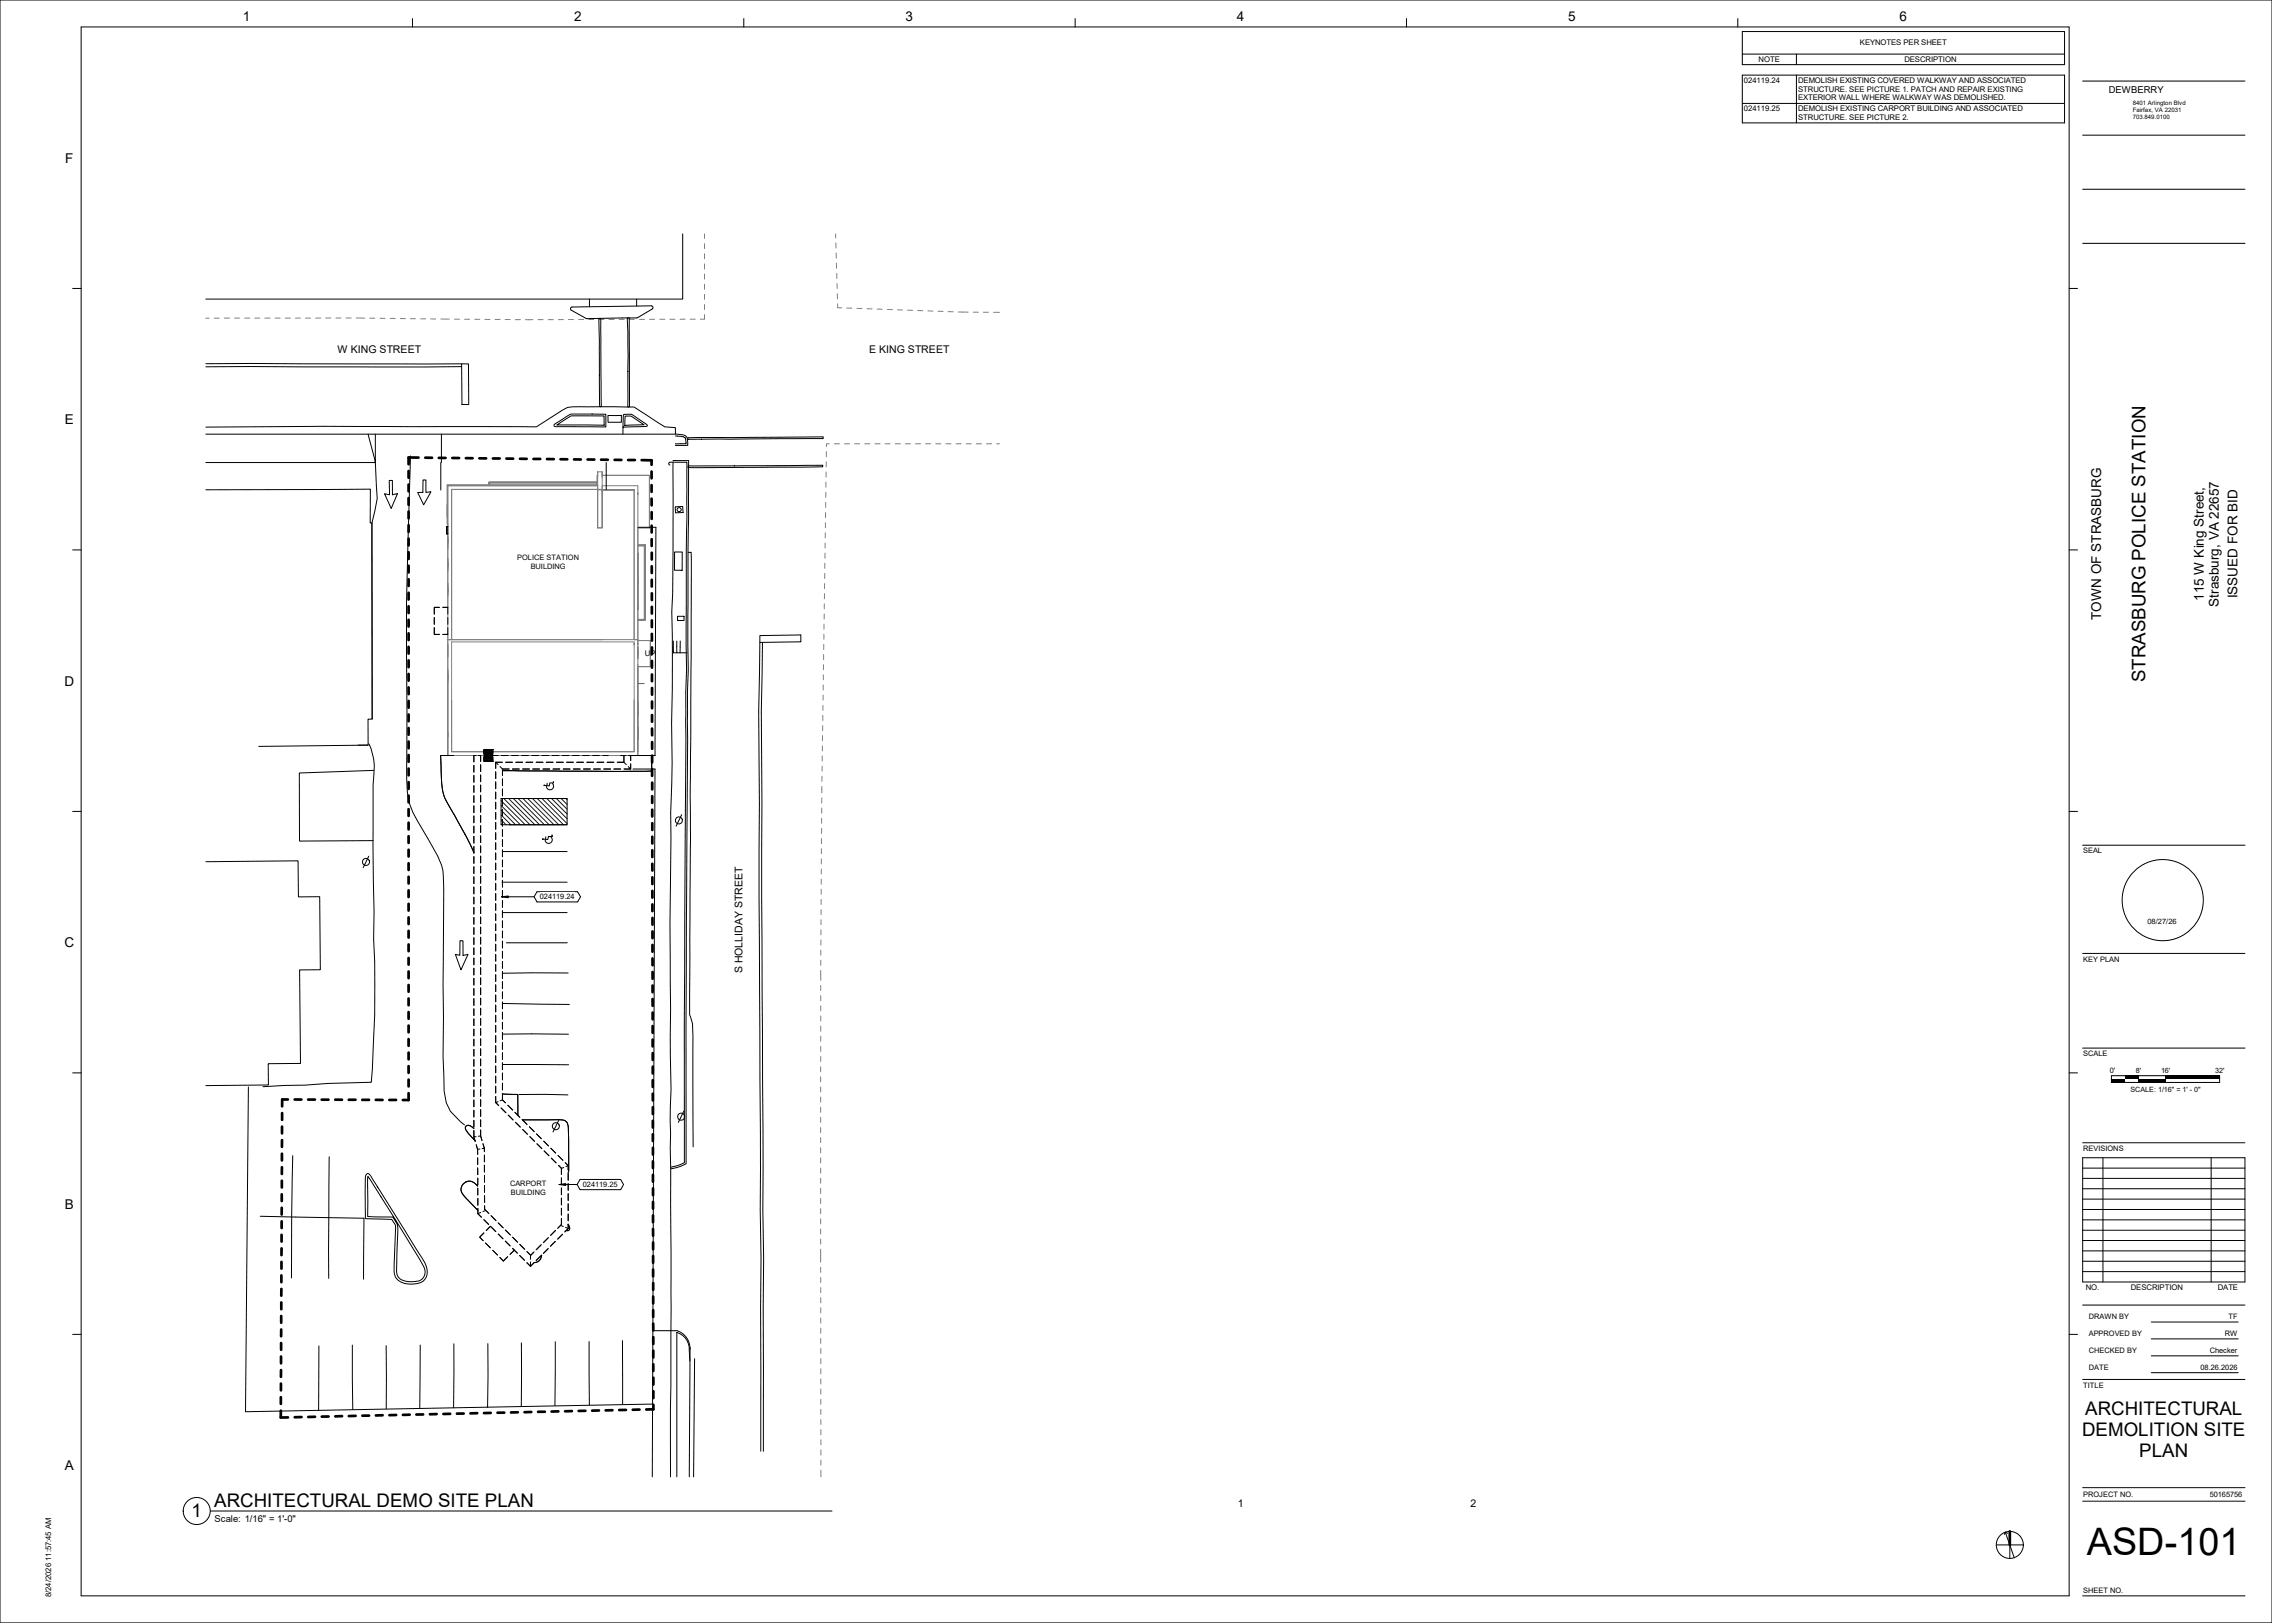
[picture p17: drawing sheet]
<svg xmlns="http://www.w3.org/2000/svg" width="1067mm" height="762mm" viewBox="0 0 1067 762" stroke-linecap="round" stroke-linejoin="round" font-family="sans-serif">
<defs><g id="words">
<text font-size="17.8" x="980" y="730">ASD-101</text>
<g font-size="8.8">
<text x="1007" y="320" transform="rotate(-90 1007 320)">STRASBURG POLICE STATION</text>
<text x="979" y="664">ARCHITECTURAL</text>
<text x="978" y="674">DEMOLITION SITE</text>
<text x="1004" y="684">PLAN</text>
<text x="101" y="708">ARCHITECTURAL DEMO SITE PLAN</text>
<text x="90" y="712">1</text>
</g>
<g font-size="6.3">
<text x="114" y="10">1</text>
<text x="270" y="10">2</text>
<text x="425" y="10">3</text>
<text x="581" y="10">4</text>
<text x="736" y="10">5</text>
<text x="892" y="10">6</text>
<text x="31" y="76">F</text>
<text x="30" y="199">E</text>
<text x="1051" y="281" transform="rotate(-90 1051 281)">ISSUED FOR BID</text>
<text x="1035" y="282" transform="rotate(-90 1035 282)">115 W King Street,</text>
<text x="1042" y="285" transform="rotate(-90 1042 285)">Strasburg, VA 22657</text>
<text x="987" y="291" transform="rotate(-90 987 291)">TOWN OF STRASBURG</text>
<text x="30" y="322">D</text>
<text x="30" y="445">C</text>
<text x="30" y="567">B</text>
<text x="30" y="690">A</text>
</g>
<g font-size="5">
<text x="158" y="166">W KING STREET</text>
<text x="408" y="166">E KING STREET</text>
<text x="349" y="457" transform="rotate(-90 349 457)">S HOLLIDAY STREET</text>
<text x="581" y="707">1</text>
<text x="691" y="707">2</text>
</g>
<g font-size="4.4">
<text x="990" y="44">DEWBERRY</text>
<text x="101" y="714">Scale:</text>
<text x="115" y="715">1/16&quot; = 1'-0&quot;</text>
</g>
<g font-size="3.6">
<text x="873" y="21">KEYNOTES PER SHEET</text>
<text x="826" y="29">NOTE</text>
<text x="894" y="29">DESCRIPTION</text>
<text x="819" y="39">024119.24</text>
<text x="844" y="39">DEMOLISH EXISTING COVERED WALKWAY AND ASSOCIATED</text>
<text x="844" y="43">STRUCTURE. SEE PICTURE 1. PATCH AND REPAIR EXISTING</text>
<text x="844" y="47">EXTERIOR WALL WHERE WALKWAY WAS DEMOLISHED.</text>
<text x="819" y="52">024119.25</text>
<text x="844" y="52">DEMOLISH EXISTING CARPORT BUILDING AND ASSOCIATED</text>
<text x="844" y="56">STRUCTURE. SEE PICTURE 2.</text>
<text x="303" y="308">UP</text>
<text x="979" y="605">NO.</text>
<text x="1001" y="605">DESCRIPTION</text>
<text x="1041" y="605">DATE</text>
<text x="24" y="750" transform="rotate(-90 24 750)">8/24/2026 11:57:45 AM</text>
</g>
<g font-size="3.5">
<text x="243" y="263">POLICE STATION</text>
<text x="249" y="267">BUILDING</text>
<text x="978" y="401">SEAL</text>
<text x="253" y="422">024119.24</text>
<text x="1008" y="434">08/27/26</text>
<text x="978" y="451">KEY PLAN</text>
<text x="978" y="496">SCALE</text>
<text x="991" y="504">0'</text>
<text x="978" y="540">REVISIONS</text>
<text x="239" y="557">CARPORT</text>
<text x="274" y="557">024119.25</text>
<text x="240" y="561">BUILDING</text>
<text x="981" y="619">DRAWN BY</text>
<text x="1046" y="619">TF</text>
<text x="981" y="627">APPROVED BY</text>
<text x="1045" y="627">RW</text>
<text x="981" y="635">CHECKED BY</text>
<text x="1038" y="635">Checker</text>
<text x="981" y="643">DATE</text>
<text x="1033" y="643">08.26.2026</text>
<text x="978" y="651">TITLE</text>
<text x="978" y="703">PROJECT NO.</text>
<text x="1038" y="703">50165756</text>
<text x="978" y="748">SHEET NO.</text>
</g>
<g font-size="3.4">
<text x="1003" y="504">8'</text>
<text x="1015" y="504">16'</text>
<text x="1040" y="504">32'</text>
<text x="1000" y="513">SCALE: 1/16&quot; = 1' -</text>
<text x="1030" y="513">0&quot;</text>
</g>
<g font-size="2.8">
<text x="1001" y="49">8401 Arlington Blvd</text>
<text x="1001" y="53">Fairfax, VA 22031</text>
<text x="1001" y="56">703.849.0100</text>
</g>
</g></defs>
<g fill="none" stroke="#191919" stroke-width=".47">
<path d="M235 376l12 11M235 378l9 9M237 375l12 12M239 375l12 12M241 375l12 12M243 375l13 12M246 375l12 12M248 375l12 12M250 375l12 12M252 375l13 12M255 375l11 12M257 375l9 9"/>
<path d="M259 375l7 7M261 375l5 5M263 375l3 3M266 375h.1M235 380l7 7M235 383l5 4M235 385l3 2M235 387h.1"/>
</g>
<g fill="none" stroke="#7e7e7e" stroke-width=".47">
<path d="M210 228h.1M210 228v18v-18M210 237v6v-6M210 228h71M210 228v125v-32M210 228v19M230 226v2v-2h50zM230 228v-1h50v1v-1h-50v1h-20h71h-50M281 230h-69v70M281 224v-2v8M281 230h2h-2M281 230v18v-18"/>
<path d="M281 230h17M281 222h2M281 228v2M281 223l-1 5M283 230v-2h17v125v-40h5v-12h-5v-10h3v-35v35h-3h3v-35h-3h3h-3v-8h5M283 224v-2v8M283 223h22v25v-25zM283 230v18v-18M283 230h15M298 230h-15v2M298 230v70M300 232v-1v1"/>
<path d="M210 257v-5v5M210 253v2v-2M210 246h.1M210 251v1M210 257v5M281 248h2M300 260v26v-26M300 256h3v35h-3zM210 268v-6v6M210 280v-6v6M210 264v2v-2M210 276v2v-2"/>
<path d="M210 268v6M210 280v5M300 262v-2v2M300 274v-2v2M210 298v5M300 286v-2v2M210 315v6v-6M210 303v5v-5M210 317v2v-2M210 300h2h-2M210 308v12M212 300h88"/>
<path d="M298 303v-1v1M300 309v-5v5M300 302v1v-1M300 308v-3v3M300 302v-1h5v12h-5v-1M212 329v24h15h-15v-52h86v52h-67h67v-24M300 335v-5v5M300 336v-6v6M210 355h17M210 355v-2v2M210 344v2v-2M254 355h6h-6"/>
<path d="M270 355h6h-6M286 355h5h-5M300 347v-6v6M300 345v-2v2M300 353v2h-69"/>
</g>
<g fill="none" stroke="#000" stroke-width=".47">
<path d="M321 110v30h-224M268 145l1-1h37h1l-1 1a15 15 0 0 1-14 4l-17 1-7-4zM277 140v4M281 150h1v41v-2zM295 149l1 42h-1zM299 140v4M97 171h120M217 172h-120M217 171h3v19h-3zM260 199l8-5h16v6h-23h-1zM261 200l4-3a8 8 0 0 1 7-2h12v5zM285 195h7v3h-7z"/>
<path d="M293 195a6 6 0 0 1 7 3l2 1-9 1zM97 201l155-1 9-6a14 14 0 0 1 11-3h26l14 9 5 1v3h3a3 3 0 0 1 3 5h-6M97 204h220M173 204l3 13h-79M176 216l1 18-2 12v92M176 204v13M193 214a2422 2422 0 0 0-2 140v7a38 38 0 0 0 5 24l5 9a33 33 0 0 1 7 23v79l1 16a19 19 0 0 0 9 16M207 217v13M207 204v13M285 217v13M293 201l11-1-7-5h-4l-1 9M315 218h-1v-1h9l-2 329-6 2"/>
<path d="M316 216h7v99l-1 231-7 3M316 217v141l-1 76v78v14v167M317 208h.1M317 205h5v3h-5M323 206l64-1v1h-45h-19zM323 219l63-1v1h-4l-54 1h-5zM97 230h77v15l1 1v92h-2v12h-5M183 226h1v6h3l-3 7-3-7h2zM199 225h1v6h2l-3 6-3-6h3zM317 238h4v3h-4zM210 247v4v-4M210 247v4"/>
<path d="M300 248h8v107h-8M317 259h3v9h-3zM323 259h2v3l-1 214 1 5v6v51M204 290v3M204 295v3h2h-2zM206 285h-2v3M210 290v3M210 295v3h-2h2M210 285h-2h2v3M318 289h3v2h-3zM316 306h7M316 301v5"/>
<path d="M318 301v5M319 301v5M357 302v-4h19v3l-19 1-1 32 1 347M358 302l-1 32 1 347M173 350h-52M173 349a30 30 0 0 1 2 20v72a517 517 0 0 1-1 67l-51 2M207 355v1a46 46 0 0 0 2 20l9 16M213 355h-6v1a46 46 0 0 0 2 20l9 16M223 359v4M224 355h-1v3M225 355h1v3M226 359v3"/>
<path d="M227 352h.1M227 357h.1M227 352v5M227 352h4M227 357h4M228 352h.1M228 357h.1M228 355h3M228 354h3M228 353h3M228 357h3M228 352h3"/>
<path d="M228 352v5M231 352h.1M231 357h.1M231 356h-3M231 354h-3M231 353h-3M231 352v5M231 355h3M233 358l1 1M233 358v3M233 358h3M235 360l1 1"/>
<path d="M235 355h4M237 358h4M240 355h3M242 358h3M245 355h3M247 358h3M250 355h3M252 358h3M254 355h4M256 358h4M259 355h3M261 358h3"/>
<path d="M264 355h3M266 358h3M269 355h3M271 358h3M274 355h3M276 358h3M278 355h3M280 358h4M283 355h3M285 358h3M291 355h2v3h-3h3l1 1M294 355h-1v3"/>
<path d="M296 359v2h-3h3l-1-1M306 355v7h-70h70v-7h-10v2v-2h-1M175 362l-34 1v32h34M223 364v3M223 369v3M223 374v3M223 378v4M226 364v3M226 369v3M226 373v4M226 378v3M233 362v4"/>
<path d="M233 367v3M233 372v3M233 377v3M235 375h31v12h-31zM236 361v3M236 366v3M236 370v4M236 375v3M236 380v3M236 361h3M239 375h27M241 361h3"/>
<path d="M245 361h4M250 361h3M255 361h3M256 369h.1M257 368v1M259 368a1.7 1.7 0 0 1 0 3 1.7 1.7 0 0 1-2-2M260 361h3M260 367v1h-2v1h-2M264 361h4M269 361h3M274 361h3M279 361h3"/>
<path d="M284 361h3M288 361h3M297 361h11l-2 332M218 392l5 8M223 383v3M223 388v3M223 393v3M223 397v4M226 383v3M226 388v3M226 392v4M226 397v3"/>
<path d="M233 381v4M233 386v3M233 391v3M233 396v3M236 385v3M236 390v3M236 394v3M236 399v3M236 400h30M239 387h27M255 394h.1M256 393v1"/>
<path d="M258 393h1v-1v1h-1l-1 1h-2M259 393a1.7 1.7 0 0 1-1 3 1.7 1.7 0 0 1-2-2M320 382l-3 6M97 405l43-1v17h10v34h-9v44h-15v10l-29 1M173 402l-2 5M223 402v3M223 407v3M223 412v3M223 416v4M226 402v3M226 407v3M226 411v4"/>
<path d="M226 416v3M233 400v4M233 405v3M233 410v3M233 415v3M233 420v3M236 414h30M236 404v3M236 409v3M236 413v3M236 418v3M223 421v3"/>
<path d="M223 426v3M223 431v3M223 436v3M226 421v3M226 426v3M226 431v3M226 435v3M233 424v3M233 429v3M233 434v3M233 439v3M235 421h4z"/>
<path d="M235 421h16l1-2h19l2 2-2 2h-19l-1-2M236 423v3M236 428v3M236 432v4M236 437v3M236 428h30M216 442h1v7l3-1-4 7-2-7 2 1zM223 440v3M223 445v3M223 450v3M223 455v3M223 459v3"/>
<path d="M226 440v3M226 445v3M226 450v3M226 454v3M226 459v3M233 443v3M233 448v3M233 453v3M233 458v3M236 442v3M236 447v3M236 451v4"/>
<path d="M236 456v3M238 443h28M267 457h-31M223 464v3M223 469v3M223 474v3M223 478v4M226 464v3M226 469v3M226 473v4M226 478v3M233 462v4"/>
<path d="M233 467v3M233 472v3M233 477v3M236 471l31 1M236 461v3M236 466v3M236 470v4M236 475v3M236 480v3M223 483v3M223 488v3M223 493v3"/>
<path d="M223 497v4M226 483v3M226 488v3M226 492v4M226 497v3M233 481v4M233 486v3M233 491v3M233 496v3M236 485v3M236 490v3M236 494v3"/>
<path d="M236 499v3M236 486h31M236 500h31M117 510l-2 153 191-4M223 502v3M223 507v3M223 512v3M223 516v4M226 502v3M226 507v3M226 511v4M226 516v3"/>
<path d="M233 500v4M233 505v3M233 510v3M234 517l-1 1v-3v3l1 1M236 516l1 2M236 516l-1 1M236 514h7v10M236 504v3M236 509v3M236 513v3M238 519l3 2M244 514h23"/>
<path d="M223 521v3M223 526v3M223 530h-1a1.9 1.9 0 0 0-2-2 1.9 1.9 0 0 0-2 2l5 5M224 534h-1v-3v5M224 537v3M224 540v2M225 533h1v-2v4M225 539l-1 1M226 521v3M226 526v3M227 537v2M227 539v2"/>
<path d="M227 539h-1M235 520l3 2M239 524l2 2M242 522l2 3M242 527l2 2M245 526l2 2M245 526h17a4 4 0 0 1 4 1 4 4 0 0 1 1 4v20M245 530l3 3M249 529l2 2M249 534l2 2M252 532l2 3M252 537l2 2"/>
<path d="M255 536l3 2M259 539l2 2M262 526l-2 5M321 522l-2 5M137 543v57M155 543l-1 57M172 551h1l1 1 6 9a282 282 0 0 1 20 34 6 6 0 0 1-6 8 7 7 0 0 1-9-7l1-15a7 7 0 0 0-2-8l-12-1v-18zM173 552l23 37a14 14 0 0 1 4 9 5 5 0 0 1-7 4 5 5 0 0 1-7-5l1-15a12 12 0 0 0-3-11h-11zM224 544v3M224 548v4M224 557a4 4 0 0 0-6-1 4 4 0 0 0 0 6l6 6M224 553v3"/>
<path d="M224 558v3M227 542v4M227 547v3M227 552v3M227 557v3M255 540l3 3M259 544l2 2M262 543l2 2M262 547l2 2zM264 549v2M264 553v3M264 558v3"/>
<path d="M265 548l-1 1M265 546l2 1M267 547l-1 1M267 547v2M267 551v3M267 556v3M122 571l49 1v29M224 570l2 2M224 563v3M224 567v3M226 569l-2 1M227 579l-2 2 2 2"/>
<path d="M227 573l2 2M227 561l1 4M228 568v-2v2l1 2M228 568l-1 1M228 568l2 2M230 576l-2 2M231 571l2 2M231 576l2 2M234 574l2 3M234 579l2 3M237 577l3 3M261 578l-3 2"/>
<path d="M263 575l1 1M263 575l-1 2M263 575l1-3v3l-2 2M264 563v3M264 567v3M264 580l-2 2M266 576l1 1M267 577v-2a1.4 1.4 0 0 1 1 2 1.4 1.4 0 0 1-2 1M267 560v4M267 565v3M267 570v3M267 577l-2 1"/>
<path d="M228 584l2 2M231 587l3 2M237 583l3 2M238 590l-2 2-1-2M241 581l2 2M241 586l2 2M242 587l-3 2M244 584l2 3M244 589l2 3M247 588l2 1 2-1M248 588l1 1v2M249 592v3l-2-2 2 2 2-2"/>
<path d="M251 588l-2 1M254 590l-2 2M254 584l-2 3M254 589a4 4 0 0 1-3 4M257 581l-2 2M257 586l-2 2M258 581l-3 2M261 583l-3 2M150 632v30M165 632l1 30M181 632v29M197 631v30"/>
<path d="M213 631v30M229 631v30M245 630v30M261 630v30M277 630v30M292 629v30M307 625h11a9 9 0 0 1 6 8M324 639a15 15 0 0 0-2-11l-4-2v67M324 633v60M326 638v55"/>
<circle cx="319" cy="239" r="1"/>
<circle cx="319" cy="385" r="1.7"/>
<circle cx="172" cy="405" r="1.7"/>
<circle cx="261" cy="529" r="1.7"/>
<circle cx="320" cy="524" r="1.7"/>
</g>
<path d="M300 321h2" fill="none" stroke="#007fc0" stroke-width=".47"/>
<g fill="none" stroke="#000" stroke-width="1.3">
<path d="M197 215h-5v3M200 215h3M206 215h3M212 215h4M219 215h3M225 215h3M231 215h4M238 215h3M244 215h3M250 215h4M257 216h3M263 216h3"/>
<path d="M270 216h3M276 216h3M282 216h3M289 216h3M295 216h3M301 216h5v2M192 221v3M192 227v4M192 234v3M306 221v4M306 228v3M306 234v3"/>
<path d="M192 240v3M192 247v3M192 253v3M192 259v3M306 240v4M306 247v3M306 253v3M306 260v3M192 266v3M192 272v3M192 278v3M306 266v3"/>
<path d="M306 272v3M306 279v3M192 285v3M192 291v3M192 297v4M306 285v3M306 291v3M306 298v3M192 304v3M192 310v3M192 316v4M306 304v3"/>
<path d="M306 310v3M306 317v3M192 323v3M192 329v3M192 335v4M306 323v3M306 329v4M306 336v3M192 342v3M192 348v3M192 354v4M306 342v3"/>
<path d="M306 348v4M306 355v3M192 361v3M192 367v3M192 374v3M192 380v3M306 361v3M306 367v4M306 374v3M192 386v3M192 393v3M192 399v3"/>
<path d="M306 380v3M306 387v3M306 393v3M306 399v3M192 405v3M192 412v3M192 418v3M306 406v3M306 412v3M306 418v3M192 424v4M192 431v3"/>
<path d="M192 437v3M306 425v3M306 431v3M306 437v3M192 443v4M192 450v3M192 456v3M306 444v3M306 450v3M306 456v4M192 462v4M192 469v3"/>
<path d="M192 475v3M306 463v3M306 469v3M306 475v4M192 481v4M192 488v3M192 494v3M306 482v3M306 488v3M306 494v4M135 516h-2l-1 3M138 516h4"/>
<path d="M145 516h3M151 516h3M157 516h4M164 516h3M170 516h3M176 516h4M183 516h3M192 501v3M192 507v3M192 513v3h-3M306 501v3M306 507v3"/>
<path d="M306 514l1 3M307 520v3M132 529v3M132 535v3M132 523v3M307 526v3M307 533v3M307 539v3M132 554v4M132 542v3M132 548v3M307 545v3"/>
<path d="M307 552v3M307 558v3M132 580v3M132 573v4M132 561v3M132 567v3M307 564v3M307 571v3M307 577v3M132 599v3M132 592v4M132 586v3"/>
<path d="M307 583v4M307 590v3M307 596v3M132 618v3M132 612v3M132 605v3M307 602v4M307 609v3M307 615v3M132 637v3M132 631v3M132 624v3"/>
<path d="M307 621v4M307 628v3M307 634v3M132 656v3M132 650v3M132 643v3M307 641v3M307 647v3M307 653v3M307 660v2h-4M132 662v4l3-1M142 665h-4"/>
<path d="M148 665h-3M154 665h-3M161 665h-4M167 665h-3M173 665h-3M180 664l-4 1M186 664h-3M192 664h-3M199 664h-4M205 664h-3M211 664h-3M218 664h-3"/>
<path d="M224 663l-3 1M230 663h-3M237 663h-3M243 663h-3M249 663h-3M256 663h-3M262 663h-3M269 663h-4M275 662h-3M281 662h-3M288 662h-4M294 662h-3"/>
<path d="M300 662h-3"/>
</g>
<g fill="none" stroke="#7f7f7f" stroke-width=".47">
<path d="M331 110v2M331 114v3M331 119v2M392 110v2M392 114l1 2M393 119v2M331 124v2M331 129v2M331 133v3M331 138v3M393 124v2M393 128v3"/>
<path d="M393 133v2M393 138v2M97 149h1M101 149h2M105 149h3M110 149h2M115 149h2M120 149h2M124 149h3M129 149h3M134 149h2M139 149h2"/>
<path d="M143 149h3M151 149h-3M153 149h2M158 149h2M162 149h3M167 149h4M174 149h2M178 149h3M183 149l3 1M188 150h2M193 150h2M197 150h3"/>
<path d="M202 150h3M207 150h4M213 150h3M218 150h3M223 150h2M228 150h2M232 150h3M237 150h3M242 150h2M247 150h3M253 150h2M257 150h3"/>
<path d="M265 150h-3M267 150h2M272 150h2M279 150h-3M281 150h3M286 150h2M293 150h-2M295 150h3M300 150h3M307 150h-2M310 150h2M315 150h2"/>
<path d="M322 150h-3M324 150h2M331 148v2h-2M331 143v2M393 143v1l2 1M398 145h2M402 145h3M407 145h2M412 145h2M417 145h2M421 145l3 1M426 146h3"/>
<path d="M431 146h2M436 146h2M440 146h3M445 146h3M450 146l5 1M457 147h2M462 147h2M467 147h2M388 217v2M388 212v2M389 208h-1v2M392 208h2"/>
<path d="M397 208h2M401 208h3M406 208h2M411 208h2M416 208h2M420 208h3M425 208h2M430 208h2M435 208h2M439 208h3M444 208h3M449 208h2"/>
<path d="M454 208h2M458 208h3M463 208h3M468 208h1M388 236v2M388 231v3M388 226v3M388 222v2M387 260v2M387 255v2M388 250l-1 3M388 245v3"/>
<path d="M388 241v2M387 279v2M387 274v2M387 269v3M387 264v3M387 298v2M387 293v2M387 288v3M387 284v2M387 317v2M387 312v2M387 307v3"/>
<path d="M387 303v2M386 336v2M386 331v3M386 326v3M387 322v2M386 360v2M386 355v2M386 350v3M386 345v3M386 341v2M386 379v3M386 375v2"/>
<path d="M386 369v3M386 364v3M386 398v3M386 394v2M386 384v3M386 389v2M386 417v3M386 413v2M386 403v3M386 408v2M385 432v2M385 437v2"/>
<path d="M386 427v2M386 422v3M385 456v4M385 446v2M385 451v2M385 441v3M385 463v2M385 467v3M385 472v3M385 477v2M385 482v2M385 486v3"/>
<path d="M385 491v3M385 496v2M385 501v2M385 506v2M385 510v3M385 515v2M385 520v2M385 525v2M385 529v3M385 534v2M385 539v2M385 544v2"/>
<path d="M385 548v3M385 553v3M385 558v2M385 563v2M385 567v3M385 572v3M385 577v2M385 595v2M385 582v2M385 587v6M385 600v2M385 605v2"/>
<path d="M385 609v3M385 614v2M385 619v2M385 624v2M385 628v3M385 633v3M385 638v2M385 643v2M385 647v3M385 652v3M385 657v2M385 666v3"/>
<path d="M385 662v2M385 671v3M385 676v2M385 681v2M385 686v2M385 690v3"/>
</g>
<path d="M235 421h4z" fill="#000"/>
<path d="M253 419h17v4h-17z" fill="#fff"/>
<path d="M262 556h4v1z" fill="#000"/>
<path d="M262 556h4v1zM262 556h9l1-2h19l2 2-2 3h-19l-1-3" fill="none" stroke="#000" stroke-width=".47"/>
<path d="M274 554h16v4h-16z" fill="#fff"/>
<g fill="none" stroke="#000" stroke-width=".47">
<path d="M0 0h1067v762h-1067zM194 9v4M349 9v4M505 9v4M660 9v4M816 9v4M978 38h76M978 63h76M978 89h76M978 114h76M34 135h4M972 135h3"/>
<path d="M34 258h4M972 258h3M34 381h4M972 381h3M978 397h76M978 448h76M978 492h76M34 504h4M972 504h3M978 537h76M978 548h76M978 553h76"/>
<path d="M978 558h76M978 544h76v58h-76zM987 544v58M1038 544v58M978 563h76M978 568h76M978 573h76M978 578h76M978 582h76M978 587h76M978 592h76M978 597h76"/>
<path d="M978 613h76M34 626h4M972 626h3M1010 621h41M1010 629h41M1010 637h41M978 648h76M1010 644h41M978 698h76M978 705h76M38 749v-736h934v736h-934M978 749h76"/>
<circle cx="1015" cy="423" r="19"/>
</g>
<g fill="#fff">
<path d="M892 4h3v7h-3z"/>
<path d="M30 684h5v8h-5z"/>
<path d="M736 4h4v7h-4z"/>
<path d="M581 4h3v7h-3z"/>
<path d="M425 4h4v7h-4z"/>
<path d="M270 4h3v7h-3z"/>
<path d="M114 4h4v7h-4z"/>
<path d="M30 562h5v7h-5z"/>
<path d="M30 439h5v7h-5z"/>
<path d="M30 316h5v7h-5z"/>
<path d="M30 193h5v7h-5z"/>
<path d="M31 71h4v7h-4z"/>
</g>
<g fill="none" stroke="#000" stroke-width=".47">
<path d="M818 15h151v15h-151zM818 35h151v23h-151zM818 25h151M843 25v5M843 35v23M818 49h151"/>
<circle cx="92" cy="709" r="6"/>
</g>
<path d="M101 710h12v5h-12z" fill="#fff"/>
<path d="M991 505h51v3h-51zM99 709h292" fill="none" stroke="#000" stroke-width=".47"/>
<path d="M991 507h7v1h-7zM998 505h6v2h-6zM1004 507h13v1h-13zM1017 505h25v2h-25z" fill="#000"/>
<g fill="#fff">
<path d="M991 501h2v3h-2z"/>
<path d="M1015 501h4v3h-4z"/>
<path d="M1040 501h4v3h-4z"/>
<path d="M1003 501h2v3h-2z"/>
<path d="M1000 510h28v4h-28z"/>
<path d="M1028 510h1v4h-1z"/>
<path d="M1030 510h3v4h-3z"/>
</g>
<g fill="none" stroke="#000" stroke-width=".47">
<path d="M942 719l-1 1M942 719l4 12M942 719l1 1M937 725h13M944 725v7"/>
<circle cx="944" cy="725" r="6"/>
</g>
<path d="M944 719v6" fill="none" stroke="#000" stroke-width="1.3"/>
<use href="#words"/>
</svg>
